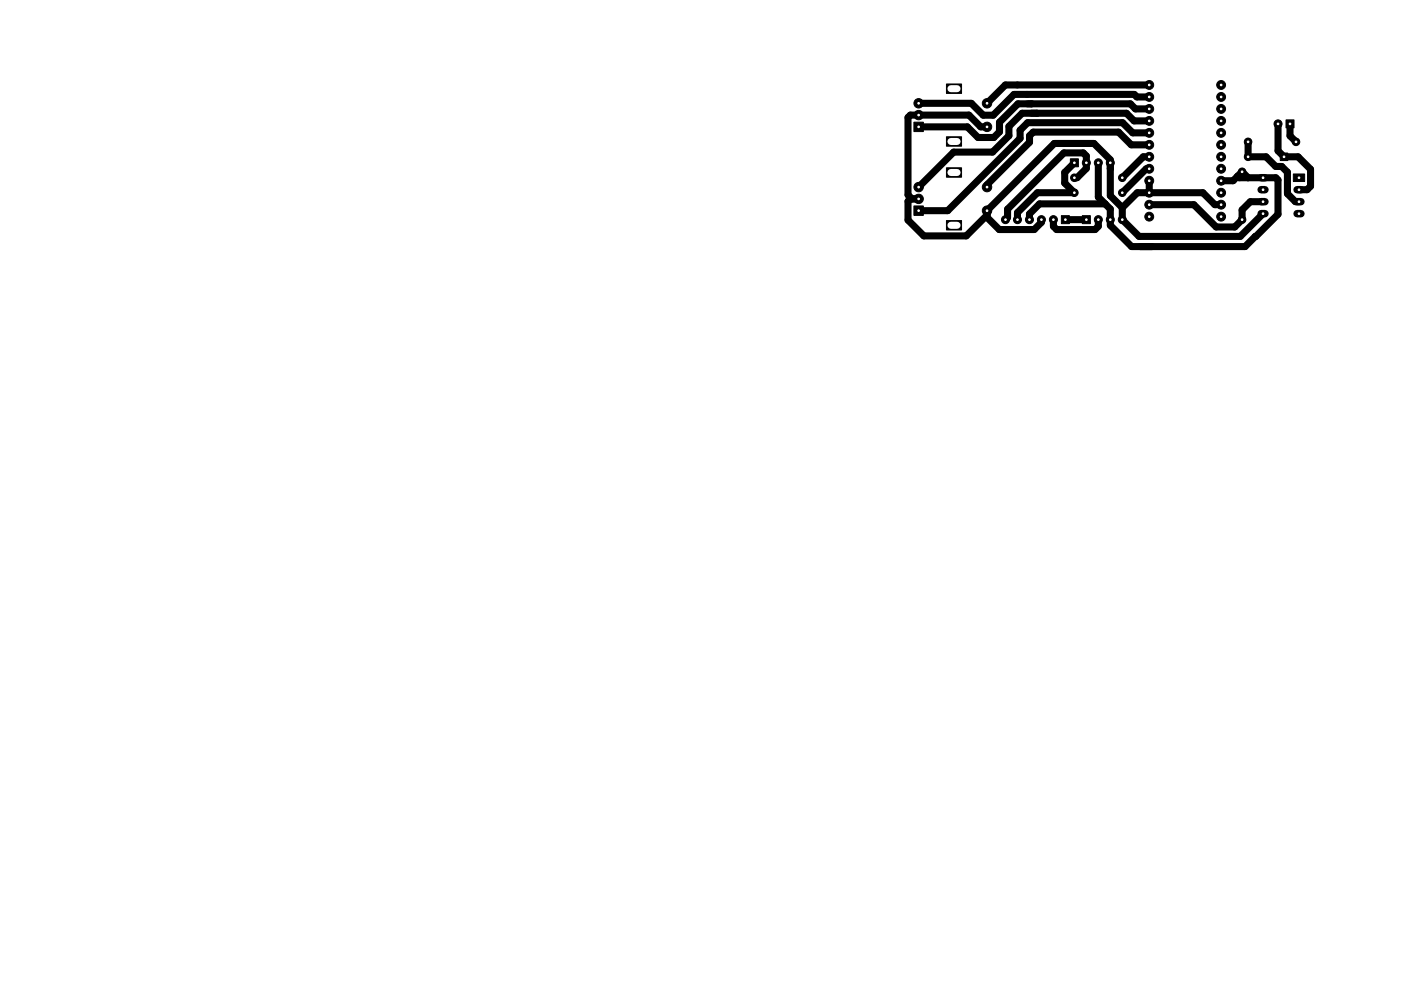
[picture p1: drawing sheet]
<svg xmlns="http://www.w3.org/2000/svg" width="297mm" height="210mm" viewBox="0 0 297 210" stroke-linecap="round" stroke-linejoin="round" font-family="sans-serif">
<g fill="#000" stroke="#000" stroke-width=".21">
<path d="M200.7 17.8h3.2v2h-3.2zM193.8 25.9h2v2h-2zM200.7 29h3.2v2h-3.2zM200.7 35.6h3.2v2h-3.2zM226.9 33.7h1.7v1.7h-1.7zM272.7 25.4h1.7v1.7h-1.7zM271.4 32.5h1.6v1.6h-1.6zM274.2 36.9h2.4v1.6h-2.4zM193.8 43.7h2v2h-2zM200.7 46.8h3.2v2h-3.2zM225 45.8h1.7v1.7h-1.7zM229.5 45.8h1.7v1.7h-1.7z"/>
<circle cx="243.7" cy="18" r=".94"/>
<circle cx="258.9" cy="18" r=".94"/>
<circle cx="194.8" cy="39.7" r="1"/>
<circle cx="194.8" cy="21.9" r="1"/>
<circle cx="194.8" cy="24.4" r="1"/>
<circle cx="209.3" cy="21.9" r="1"/>
<circle cx="209.3" cy="26.9" r="1"/>
<circle cx="209.3" cy="39.7" r="1"/>
<circle cx="227.8" cy="37.7" r=".8"/>
<circle cx="230.3" cy="34.5" r=".85"/>
<circle cx="232.9" cy="34.5" r=".85"/>
<circle cx="235.4" cy="34.5" r=".85"/>
<circle cx="237.9" cy="37.7" r=".8"/>
<circle cx="243.7" cy="25.6" r=".94"/>
<circle cx="243.7" cy="38.3" r=".94"/>
<circle cx="243.7" cy="35.8" r=".94"/>
<circle cx="243.7" cy="30.7" r=".94"/>
<circle cx="243.7" cy="33.3" r=".94"/>
<circle cx="243.7" cy="28.2" r=".94"/>
<circle cx="243.7" cy="20.6" r=".94"/>
<circle cx="243.7" cy="23.1" r=".94"/>
<circle cx="258.9" cy="35.8" r=".94"/>
<circle cx="258.9" cy="23.1" r=".94"/>
<circle cx="258.9" cy="33.3" r=".94"/>
<circle cx="258.9" cy="20.6" r=".94"/>
<circle cx="258.9" cy="38.3" r=".94"/>
<circle cx="258.9" cy="25.6" r=".94"/>
<circle cx="258.9" cy="28.2" r=".94"/>
<circle cx="258.9" cy="30.7" r=".94"/>
<circle cx="263.3" cy="36.4" r=".8"/>
<circle cx="264.6" cy="30.1" r=".8"/>
<circle cx="264.6" cy="33.3" r=".8"/>
<circle cx="271" cy="26.3" r=".85"/>
<circle cx="274.8" cy="30.1" r=".8"/>
<circle cx="194.8" cy="42.2" r="1"/>
<circle cx="209.3" cy="44.7" r="1"/>
<circle cx="213.2" cy="46.6" r=".85"/>
<circle cx="215.7" cy="46.6" r=".85"/>
<circle cx="218.3" cy="46.6" r=".85"/>
<circle cx="220.8" cy="46.6" r=".85"/>
<circle cx="223.3" cy="46.6" r=".85"/>
<circle cx="227.8" cy="40.9" r=".8"/>
<circle cx="232.9" cy="46.6" r=".85"/>
<circle cx="235.4" cy="46.6" r=".85"/>
<circle cx="237.9" cy="40.9" r=".8"/>
<circle cx="237.9" cy="46.6" r=".85"/>
<circle cx="243.7" cy="46" r=".94"/>
<circle cx="243.7" cy="43.4" r=".94"/>
<circle cx="243.7" cy="40.9" r=".94"/>
<circle cx="258.9" cy="46" r=".94"/>
<circle cx="258.9" cy="43.4" r=".94"/>
<circle cx="258.9" cy="40.9" r=".94"/>
<circle cx="263.3" cy="46.6" r=".8"/>
</g>
<path d="M267.4 37.7h.8M267.4 45.3h.8M267.4 40.3h.8M267.4 42.8h.8M275 45.3h.8M275 40.3h.8M275 42.8h.8" fill="none" stroke="#000" stroke-width="1.6"/>
<g fill="none" stroke="#000" stroke-width="1.5">
<path d="M243.7 18h-30.5l-3.9 3.9M209.3 26.9h-1.4l-2.5-2.5h-12.4l-.5 .5v16.5l.9 .8M227.8 34.5l-2.1 2.1v2.2l2.1 2.1h-7.9l-4.2 4.2v1.5M227.8 37.7h.6l1.9-2v-2.6l-.6-.7h-4.1l-12 12v1.8l-.4 .4M232.9 34.5v7.3l2.5 2.6v3.4l4.5 4.5h24.1l7-6.8v-7.3l-.5-.5h-7.8l-.3-.3M243.7 38.3v2.6M243.7 23.1h-3l-1-1.1h-23.9l-3.9 3.9v2.1l-1.2 1.2h-3.3l-2.3-2.3h-10.3M243.7 20.6h-2.7l-.5-.6h-25.5l-4.4 4.4h-2.1l-2.6-2.5h-11.1M243.7 30.7h-3.8l-2.7-2.7h-18.1l-.8 .8v1.4l-9 9v.5M243.7 28.2h-3.5l-2.2-2.2h-20.1l-1.6 1.6v1.8l-15.4 15.3h-6.1M243.7 25.6h-3.2l-1.7-1.6h-22.1l-2.8 2.8v2l-3.5 3.5h-8.2l-7.4 7.4M243.7 33.3h-1.3l-4.5 4.4"/>
<path d="M243.7 35.8h-.7l-5.1 5.1M264.6 30.1v3.2h3.8l2.1 2h1.2l1.3 1.2v4.6l1.7 1.7h.7M264.6 37.7l-1.3-1.3-1.9 1.9h-2.5M271 26.3v5.7l1.2 1.3h3l2.7 2.6v3.6l-.8 .8h-1.7M273.5 26.3v2.5l1.3 1.3M194.8 42.2h-1.8l-.5 .5v4l3.4 3.3h9l4.4-4.4M209.3 44.7v1.4l2.6 2.6h7.4l1.5-1.5v-.6M209.3 44.7l.2 .2M223.3 46.6v1.4l.7 .7h8.2l.7-.7v-1.4M225.9 46.6h4.4M234.3 43.3h-13.9l-2.1 2.1v1.2M237.9 44.1v2.5l3.6 3.6h21.5l4.8-4.9"/>
<path d="M237.9 44.1l-2.5-2.6v-7.6l-3.5-3.5h-8.4l-14.2 14.3M258.9 43.4h-1.3l-2.6-2.5h-13.9l-3.2 3.2M267.8 42.8h-2.7l-1.8 1.7v2.1l-1.5 1.6h-3.9l-4.8-4.8h-9.4"/>
</g>
<g fill="#fff" stroke="#fff" stroke-width=".21">
<circle cx="272.9" cy="50.4" r=".18"/>
<circle cx="264.6" cy="19.9" r=".18"/>
<circle cx="243.7" cy="46" r=".17"/>
<circle cx="243.7" cy="43.4" r=".17"/>
<circle cx="243.7" cy="40.9" r=".17"/>
<circle cx="243.7" cy="38.3" r=".17"/>
<circle cx="243.7" cy="35.8" r=".17"/>
<circle cx="243.7" cy="33.3" r=".17"/>
<circle cx="243.7" cy="30.7" r=".17"/>
<circle cx="243.7" cy="28.2" r=".17"/>
<circle cx="243.7" cy="25.6" r=".17"/>
<circle cx="243.7" cy="23.1" r=".17"/>
<circle cx="243.7" cy="20.6" r=".17"/>
<circle cx="243.7" cy="18" r=".17"/>
<circle cx="258.9" cy="18" r=".18"/>
<circle cx="258.9" cy="20.6" r=".18"/>
<circle cx="258.9" cy="23.1" r=".18"/>
<circle cx="258.9" cy="25.6" r=".18"/>
<circle cx="258.9" cy="28.2" r=".18"/>
<circle cx="258.9" cy="30.7" r=".18"/>
<circle cx="258.9" cy="33.3" r=".18"/>
<circle cx="258.9" cy="35.8" r=".18"/>
<circle cx="258.9" cy="38.3" r=".18"/>
<circle cx="258.9" cy="40.9" r=".18"/>
<circle cx="258.9" cy="43.4" r=".18"/>
<circle cx="258.9" cy="46" r=".18"/>
<circle cx="272.2" cy="33.3" r=".18"/>
<circle cx="264.6" cy="33.3" r=".18"/>
<circle cx="273.5" cy="26.3" r=".18"/>
<circle cx="271" cy="26.3" r=".18"/>
<circle cx="230.3" cy="46.6" r=".17"/>
<circle cx="232.9" cy="46.6" r=".17"/>
<circle cx="235.4" cy="46.6" r=".17"/>
<circle cx="237.9" cy="46.6" r=".17"/>
<circle cx="227.8" cy="34.5" r=".17"/>
<circle cx="230.3" cy="34.5" r=".17"/>
<circle cx="232.9" cy="34.5" r=".17"/>
<circle cx="235.4" cy="34.5" r=".17"/>
<circle cx="225.9" cy="46.6" r=".17"/>
<circle cx="223.3" cy="46.6" r=".17"/>
<circle cx="220.8" cy="46.6" r=".17"/>
<circle cx="218.3" cy="46.6" r=".17"/>
<circle cx="215.7" cy="46.6" r=".17"/>
<circle cx="213.2" cy="46.6" r=".17"/>
<circle cx="274.8" cy="30.1" r=".18"/>
<circle cx="264.6" cy="30.1" r=".18"/>
<circle cx="263.3" cy="46.6" r=".18"/>
<circle cx="263.3" cy="36.4" r=".18"/>
<circle cx="209.3" cy="21.9" r=".17"/>
<circle cx="209.3" cy="26.9" r=".17"/>
<circle cx="194.8" cy="21.9" r=".17"/>
<circle cx="194.8" cy="24.4" r=".17"/>
<circle cx="194.8" cy="26.9" r=".17"/>
<circle cx="194.8" cy="44.7" r=".17"/>
<circle cx="194.8" cy="42.2" r=".17"/>
<circle cx="194.8" cy="39.7" r=".17"/>
<circle cx="209.3" cy="44.7" r=".17"/>
<circle cx="209.3" cy="39.7" r=".17"/>
<circle cx="275.4" cy="37.7" r=".18"/>
<circle cx="267.8" cy="45.3" r=".18"/>
<circle cx="275.4" cy="40.3" r=".18"/>
<circle cx="267.8" cy="42.8" r=".18"/>
<circle cx="275.4" cy="42.8" r=".18"/>
<circle cx="267.8" cy="40.3" r=".18"/>
<circle cx="275.4" cy="45.3" r=".18"/>
<circle cx="267.8" cy="37.7" r=".18"/>
<circle cx="227.8" cy="40.9" r=".17"/>
<circle cx="237.9" cy="40.9" r=".17"/>
<circle cx="237.9" cy="37.7" r=".17"/>
<circle cx="227.8" cy="37.7" r=".17"/>
</g>
<path d="M201.6 18.8h1.3M201.6 30h1.3M201.6 36.6h1.3M201.6 47.8h1.3" fill="none" stroke="#fff" stroke-width="1.5"/>
</svg>
